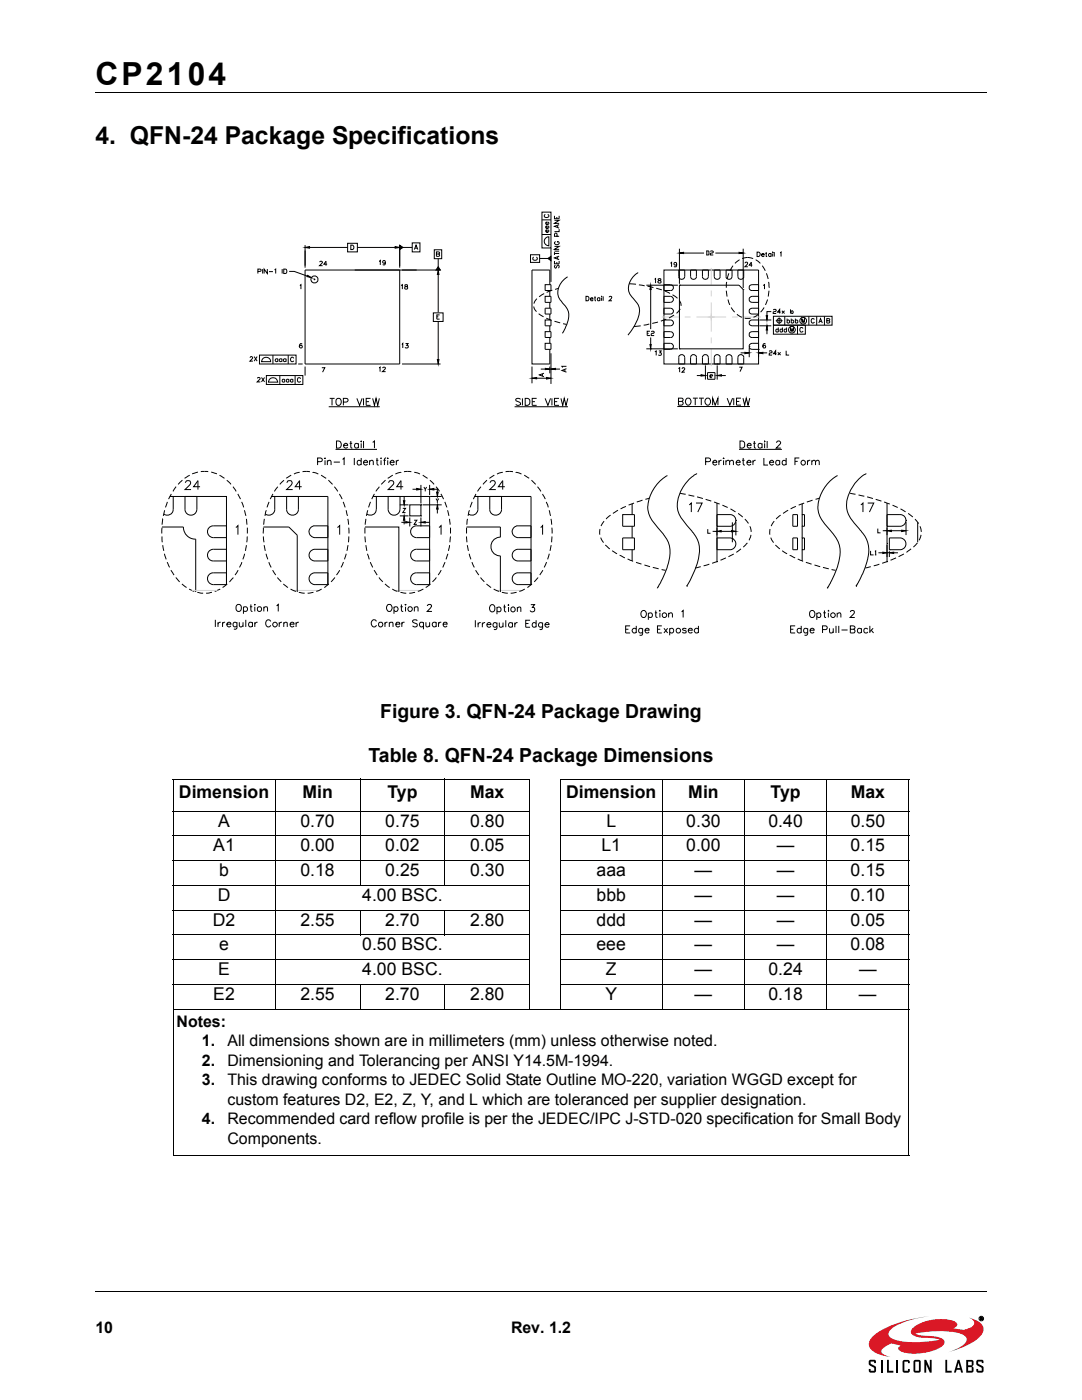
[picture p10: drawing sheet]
<svg xmlns="http://www.w3.org/2000/svg" width="216mm" height="279mm" viewBox="0 0 216 279" stroke-linecap="round" stroke-linejoin="round" font-family="sans-serif">
<defs><g id="words">
<text font-size="6.3" x="19" y="16.9">CP2104</text>
<text font-size="4.9" x="19" y="28.7">4. QFN-24 Package Specifications</text>
<g font-size="3.9">
<text x="75.9" y="143.3">Figure 3. QFN-24 Package Drawing</text>
<text x="73.5" y="152.1">Table 8. QFN-24 Package Dimensions</text>
</g>
<g font-size="3.5">
<text x="35.7" y="159.3">Dimension</text>
<text x="60.3" y="159.3">Min</text>
<text x="77.3" y="159.3">Typ</text>
<text x="93.8" y="159.3">Max</text>
<text x="113" y="159.3">Dimension</text>
<text x="137.3" y="159.3">Min</text>
<text x="153.8" y="159.3">Typ</text>
<text x="169.8" y="159.3">Max</text>
<text x="43.5" y="165">A</text>
<text x="59.9" y="165">0.70</text>
<text x="76.9" y="165">0.75</text>
<text x="93.8" y="165">0.80</text>
<text x="121" y="165">L</text>
<text x="136.9" y="165">0.30</text>
<text x="153.3" y="165">0.40</text>
<text x="169.7" y="165">0.50</text>
<text x="42.6" y="169.9">A1</text>
<text x="59.9" y="169.9">0.00</text>
<text x="76.9" y="169.9">0.02</text>
<text x="93.8" y="169.9">0.05</text>
<text x="120" y="169.9">L1</text>
<text x="136.9" y="169.9">0.00</text>
<text x="155" y="169.9">—</text>
<text x="169.7" y="169.9">0.15</text>
<text x="43.4" y="179.8">D</text>
<text x="43.7" y="174.8">b</text>
<text x="59.9" y="174.8">0.18</text>
<text x="72.3" y="179.8">4.00 BSC.</text>
<text x="76.9" y="174.8">0.25</text>
<text x="93.8" y="174.8">0.30</text>
<text x="119" y="179.8">bbb</text>
<text x="119" y="174.8">aaa</text>
<text x="138.6" y="179.8">—</text>
<text x="138.6" y="174.8">—</text>
<text x="155" y="179.8">—</text>
<text x="155" y="174.8">—</text>
<text x="169.7" y="179.8">0.10</text>
<text x="169.7" y="174.8">0.15</text>
<text x="42.5" y="184.7">D2</text>
<text x="59.9" y="184.7">2.55</text>
<text x="76.9" y="184.7">2.70</text>
<text x="93.8" y="184.7">2.80</text>
<text x="119" y="184.7">ddd</text>
<text x="138.6" y="184.7">—</text>
<text x="155" y="184.7">—</text>
<text x="169.7" y="184.7">0.05</text>
<text x="43.7" y="189.7">e</text>
<text x="72.3" y="189.7">0.50 BSC.</text>
<text x="119" y="189.7">eee</text>
<text x="138.6" y="189.7">—</text>
<text x="155" y="189.7">—</text>
<text x="169.7" y="189.7">0.08</text>
<text x="43.5" y="194.6">E</text>
<text x="72.3" y="194.6">4.00 BSC.</text>
<text x="120.9" y="194.6">Z</text>
<text x="138.6" y="194.6">—</text>
<text x="153.3" y="194.6">0.24</text>
<text x="171.4" y="194.6">—</text>
<text x="42.6" y="199.5">E2</text>
<text x="59.9" y="199.5">2.55</text>
<text x="76.9" y="199.5">2.70</text>
<text x="93.8" y="199.5">2.80</text>
<text x="120.8" y="199.5">Y</text>
<text x="138.6" y="199.5">—</text>
<text x="153.3" y="199.5">0.18</text>
<text x="171.4" y="199.5">—</text>
</g>
<g font-size="3.2">
<text x="35.2" y="204.9">Notes:</text>
<text x="40.3" y="208.8">1.</text>
<text x="45.4" y="208.8">All dimensions shown are in millimeters (mm) unless otherwise noted.</text>
<text x="40.3" y="212.7">2.</text>
<text x="45.4" y="212.7">Dimensioning and Tolerancing per ANSI Y14.5M-1994.</text>
<text x="40.3" y="216.6">3.</text>
<text x="45.4" y="216.6">This drawing conforms to JEDEC Solid State Outline MO-220, variation WGGD except for</text>
<text x="45.4" y="220.5">custom features D2, E2, Z, Y, and L which are toleranced per supplier designation.</text>
<text x="40.3" y="224.3">4.</text>
<text x="45.4" y="224.3">Recommended card reflow profile is per the JEDEC/IPC J-STD-020 specification for Small Body</text>
<text x="45.4" y="228.2">Components.</text>
<text x="19" y="266">10</text>
<text x="102" y="266">Rev. 1.2</text>
</g>
</g></defs>
<path d="M19 18.4h177.8M19.1 257.8h177.8" fill="none" stroke="#000" stroke-width=".2"/>
<path d="M172.3 259h25v18.7h-25z" fill="#fff"/>
<path d="M174.3 266.5a21.4 21.4 0 0 1 9.7-3.6l1.5-.2a16.9 16.9 0 0 0-7.6 2.5 1.05 1.05 0 0 0-.6 1 1.05 1.05 0 0 0 .7 .9 17 17 0 0 0 8.9 .4l.6-.1a11.4 11.4 0 0 0-3.8-.4l-.4-.1a1.42 1.42 0 0 1-1.6-1.2 2.83 2.83 0 0 1 1.9-1.6 9.2 9.2 0 0 1 7-.3 .65 .65 0 0 1 .4 .8 .65 .65 0 0 1-.7 .4l-.1 .1a4.3 4.3 0 0 0 3.3-.1 .97 .97 0 0 0 .9-.9 .97 .97 0 0 0-.8-1l-.3-.1 .5 .1a2.73 2.73 0 0 1 2.5 2.3 5.4 5.4 0 0 1-3.4 3.1l-3.8 1.4a6.3 6.3 0 0 0 3.8-2.3 1.39 1.39 0 0 0-1.4-1.5 21.1 21.1 0 0 0-8.9 0l1.1 .4a10.3 10.3 0 0 1 4.4 .8 .81 .81 0 0 1-.1 1.4 10.1 10.1 0 0 1-8.3 1l-.5-.6 .5-.6-1.9-.4-.6 .3a1.81 1.81 0 0 0-1.3 1.4l.6 .6 1.2 .4-1.6-.3a3.4 3.4 0 0 1-2.7-2 2.19 2.19 0 0 1 .9-2z" fill="#da1826"/>
<g fill="none" stroke="#000" stroke-width=".2">
<path d="M34.4 155.5h71.4M34.5 155.6v75M54.9 155.4v46.1M71.8 155.4v21.4M88.8 155.4v21.4M105.7 155.6v45.9M111.7 155.5h69.8M111.8 155.6v45.9M132.2 155.4v46.1M148.6 155.4v46.1M165 155.4v46.1M181.4 155.6v75"/>
<path d="M34.4 161.9h71.4M34.4 166.8h71.4M34.4 171.8h71.4M34.4 176.7h71.4M111.7 161.9h69.8M111.7 166.8h69.8M111.7 171.8h69.8M111.7 176.7h69.8M34.4 181.7h71.4M34.4 186.6h71.4M34.4 191.5h71.4M34.4 196.5h71.4"/>
<path d="M71.8 181.6v5.1M71.8 196.4v5.1M88.8 181.6v5.1M88.8 196.4v5.1M111.7 181.7h69.8M111.7 186.6h69.8M111.7 191.5h69.8M111.7 196.5h69.8M34.4 201.4h147.1M34.4 230.7h147.1M195.6 262.9h.4l-.1 .2 .2 .3-.4-.2-.1 .2zM195.7 262.9l.3 .1-.3 .1z"/>
<circle cx="195.8" cy="263.1" r=".45"/>
</g>
<g fill="#000">
<path d="M173.5 271.4h.9l.4 .1v.5h-.4v-.3h-.7v.3v.1l1 .6 .1 .3v.6l-.2 .3h-1.1l-.1-.7h.3v.4h.7v-.6l-.1-.1a1.14 1.14 0 0 1-1-.7v-.5zM177 271.4h.4v2.2h.9v.3h-1.3zM180.1 271.6l.4-.2h.7l.3 .2v.4h-.3v-.3h-.7v1.9h.7v-.4h.3v.4l-.1 .3-.9 .1-.4-.2zM184.4 271.4h.4l.7 1.6v-1.6h.4v2.5h-.4l-.7-1.6v1.6h-.4zM188.6 271.4h.4v2.2h.9v.3h-1.3zM195 271.4h.9l.3 .1v.5h-.3v-.3h-.7v.3v.1l1 .6 .1 .3v.6l-.2 .3h-1.1l-.2-.7h.4v.4h.7v-.6l-.2-.1a1.14 1.14 0 0 1-.9-.7v-.5z"/>
<path d="M182.3 271.6v2.2l.3 .1h.9l.2-.3v-2l-.3-.2h-.8zM182.6 271.7h.8v1.9h-.8z"/>
<path d="M191.1 271.4l-.8 2.5h.4l.2-.5h.7l.2 .5h.4l-.8-2.5zM191.3 272l.2 1h-.5z"/>
<path d="M192.8 271.4v2.5h1.3l.2-.3v-.7l-.3-.2 .3-.3-.1-.8-.3-.2zM193.2 271.7h.7v.8h-.7zM193.2 272.8h.7v.8h-.7z"/>
<path d="M195.6 262.9h.4l-.1 .2 .2 .3-.4-.2-.1 .2zM195.7 262.9v.2l.3-.1z"/>
</g>
<path d="M175.9 271.4v2.5M179 271.4v2.5" fill="none" stroke="#000" stroke-width=".36"/>
<path d="M26.2 36.5h163.5v101.1h-163.5z" fill="#fff"/>
<g fill="none" stroke="#000" stroke-width=".2">
<path d="M51.5 54.2l.5-.1v-.3l-.5-.1v.9M52.4 53.7v.9M53.3 53.7v.9l-.6-.9v.9M53.7 54.2h.8M54.8 53.8l.2-.1v.9M56.3 53.7v.9M56.6 53.7h.3a.46 .46 0 0 1 .3 .4 .46 .46 0 0 1-.3 .5h-.3zM57.7 54.2h1l2.6 .9M59.9 57l.1-.2v.9M60.9 48.9v4.5M60.9 49.4l.9-.2v.3zM61.4 54.9l.7 .5-.8-.2z"/>
<path d="M61.8 49.4h7.6M62.6 55.8h.3M62.7 55.6v.3M63.8 52.3l.3-.2 .2 .3-.5 .6h.6M65.3 52.7h-.7l.4-.6v.9M69.4 48.6h1.9v1.7h-1.9zM70 48.9l.5 .2v.5l-.2 .2h-.3zM71.3 49.4h7.5M75.6 52.2l.3-.2v.9M76.9 52.3a.28 .28 0 0 1-.4 .2 .28 .28 0 0 1-.1-.4 .28 .28 0 0 1 .5 0l-.1 .7h-.4M78.8 49.2l1 .2-1 .1zM79.8 48.9l.6 .5-.6 .4z"/>
<path d="M79.8 53.9v18.7h-18.9v-18.7h27M79.8 48.9v4.5M79.8 49.4h2.5M80.1 57l.2-.2v.9M80.8 56.9v.2a.33 .33 0 0 1 .5 .2 .33 .33 0 0 1-.1 .4h-.4v-.3l.5-.3v-.2zM82.3 48.5h1.5v1.8h-1.5zM82.7 49.8l.3-.9 .4 .9M82.8 49.5h.4M86.7 49.8h1.4v1.8h-1.4zM87.4 51.6v2.3M87.4 54.8v7.5M87.4 53.9l.2 .9h-.3z"/>
<path d="M87.4 53.2l.5 .7h-.9zM87.5 50.7l.2 .1v.3l-.6 .1v-.9l.6 .1-.1 .3h-.5M105.9 50.8h1.8v1.6h-1.8zM106.5 51.3l-.2 .1a.4 .4 0 0 0 .5 .5 .4 .4 0 0 0 .3-.5l-.1-.1M107.1 59.6l-.6 1M107.7 51.6h2.2M108.1 46.8h1.8M108.1 43.9h1.8M108.1 42.3h1.8v7.2h-1.8zM108.6 58.6l-1 .6M108.8 59.1h1.1v1.2h-1.1zM108.8 56.8h1.1v1.2h-1.1z"/>
<path d="M108.8 42.8l-.2 .2a.44 .44 0 0 0 .5 .4 .44 .44 0 0 0 .4-.5l-.2-.1M108.9 47.5l.6-.2v1.8a.9 .9 0 0 1-.8-.6 .9 .9 0 0 1 .2-1zM109.3 51.6l.6-.4v.8zM109.3 45.9l.2 .1a.3 .3 0 0 1-.3 .4 .3 .3 0 0 1-.3-.4l.3-.1v.5M109.3 45.1a.28 .28 0 0 1 .1 .4 .28 .28 0 0 1-.4 0 .28 .28 0 0 1 .1-.4l.1 .5M109.3 44.3a.28 .28 0 0 1 .1 .4 .28 .28 0 0 1-.4 0 .28 .28 0 0 1 .1-.4l.1 .5M109.7 56.8v-2.9h-3.5v18.7h3.5v-2.9M109.7 58v1.1M109.9 49.5v6.8M110.2 57.9l-1.1 .5M110.6 50.6h1M110.6 50.3v.6"/>
<path d="M110.6 52.1v.5h1v-.5M110.6 49.2h1l-1 .6h1M110.6 44h1l-1 .6h1M110.6 43.1v.5h1v-.5M110.6 50.1h1M110.8 52.9l-.2 .2 .1 .3 .3 .1 .2-.5 .2-.1 .2 .2-.2 .4M110.9 48.2l-.3 .2a.44 .44 0 0 0 .5 .5 .44 .44 0 0 0 .4-.6l-.3-.1v.2M111.1 43.3v.3M111.1 52.3v.3M111.1 47.2v-.6l-.3-.1-.2 .3v.4h1M111.3 45v.4M111.3 51.3v.4"/>
<path d="M111.4 57.6l-.6 .1M111.6 45.7v.5h-1M111.6 51.1l-1 .4 1 .3M111.6 44.8l-1 .4 1 .3M113.3 55.2a3.6 3.6 0 0 0-1.7 4.4l.6 .9a3.5 3.5 0 0 1 .7 4.7l-.7 1.3M116.9 59.1h.3a.48 .48 0 0 1 .3 .5 .48 .48 0 0 1-.3 .4h-.3zM117.8 59.7l.5-.1a.28 .28 0 0 0-.4-.1 .28 .28 0 0 0 0 .5 .28 .28 0 0 0 .4-.1M118.6 59.4h.3M118.7 59.1v.7l.2 .2M119.7 59.6a.28 .28 0 0 0-.4-.1 .28 .28 0 0 0 0 .4 .28 .28 0 0 0 .4 0M119.7 59.4v.6M120 59.4v.6"/>
<path d="M120 59.2h.1M120.4 59.1v.9M121.6 59.3a.26 .26 0 0 1 .2-.2 .26 .26 0 0 1 .3 .3l-.6 .6h.6M125.5 56.6l1.4 .1M127.3 54.4a3.7 3.7 0 0 0-1.8 4l1.4 1.8a3.3 3.3 0 0 1 .1 4l-1.7 2.7M127.5 56.9l1.1 .1M129 56.9h6.3M129.2 57.1l1.2 .3M129.8 56.9l.1 .9h-.2zM129.8 57.8v7.9M130.6 55.8l.2-.2v.9M130.9 57.6l1.2 .2"/>
<path d="M131.3 55.7l.1 .2a.39 .39 0 0 1 .5 .5l-.5 .1-.1-.2v-.2l.5-.2v-.3zM132.5 53.9h18.9v18.7h-18.9zM132.5 56.8h1.3a.58 .58 0 0 1 .6 .6 .58 .58 0 0 1-.6 .6h-1.3zM132.5 59.1h1.3a.6 .6 0 0 1 .6 .6 .6 .6 0 0 1-.6 .6h-1.3zM132.7 58.1l1 .5M133.8 52.5l.2-.1v.9M134.2 58.8l1 .7M135 52.7l-.3 .2a.28 .28 0 0 1-.2-.3 .28 .28 0 0 1 .2-.2 .47 .47 0 0 1 .3 .4 .47 .47 0 0 1-.3 .5l-.2-.2M135.4 53.9h1.2v1.3a.59 .59 0 0 1-.6 .6 .59 .59 0 0 1-.6-.6zM135.6 56.9h.1M135.6 56.9v12.7h12.7v-11.8M135.6 56.9h11.9l.8 .9"/>
<path d="M135.6 49.6v7M135.6 60l.2 .5 .1 .5M135.6 50.5l.8-.1v.2zM136.4 50.5h4.1M137.8 53.9h1.2v1.3a.58 .58 0 0 1-.6 .6 .58 .58 0 0 1-.6-.6zM140.2 53.9h1.2v1.3a.59 .59 0 0 1-.6 .6 .59 .59 0 0 1-.6-.6zM140.9 50.1l.6 .1v.6l-.6 .1M141 50.1v.8M141.7 50.2l.2-.1 .4 .1-.1 .3-.5 .1v.3h.6M142.5 53.9h1.2v1.3a.58 .58 0 0 1-.6 .6 .58 .58 0 0 1-.6-.6zM142.7 50.5h4.8M144.9 53.9h1.2v1.3a.59 .59 0 0 1-.6 .6 .59 .59 0 0 1-.6-.6z"/>
<path d="M144.9 58l.2 1.2M145 56.3l-.1 1.1M145.2 59.8l.4 1.1M145.4 54.5l-.3 1.2M146.3 53l-.6 1M147.2 53.9h1.2v1.3a.58 .58 0 0 1-.6 .6 .58 .58 0 0 1-.6-.6zM147.5 50.4l.8 .1-.8 .1zM147.6 51.9l-1 .7M148.3 57.8h.1M148.3 50.5h.1M148.3 49.6v7.9M148.7 52.5l.1-.2 .4 .2-.6 .7h.6"/>
<path d="M149.6 57l.5-.2h1.3v1.2h-1.5l-.4-.4zM149.6 59.4l.5-.3h1.3v1.2l-1.7-.1a.61 .61 0 0 1-.1-.8zM150.1 52.9h-.6l.4-.6v.9M150.3 51.6a3.3 3.3 0 0 0-2.2 0M150.8 51.9l.9 .7M151.1 50.3l.5 .2v.5l-.2 .2h-.3zM152 50.8h.5a.3 .3 0 0 0-.4-.1 .3 .3 0 0 0 0 .4 .3 .3 0 0 0 .4 0M152.1 53l.6 1M152.3 57l.2-.2v.9M152.7 50.6h.3M152.9 50.3v.9h.2M152.9 54.5l.4 1.2"/>
<path d="M153.2 59.8l-.5 1.1M153.4 56.3v1.1M153.4 58l-.1 1.2M153.9 50.7a.28 .28 0 0 0-.5 0 .28 .28 0 0 0 0 .4 .28 .28 0 0 0 .5 0M153.9 50.6v.6M154.2 50.4h.1M154.2 50.6v.6M154.5 50.3v.9M155.7 50.5l.2-.2v.9M49.9 71.4l.2-.2 .3 .2-.5 .7h.6M50.7 71.2l.6 .9M51.3 71.2l-.6 .9"/>
<path d="M51.4 75.5l.3-.2 .2 .3-.6 .6h.6M51.8 70.9h7.3v1.7h-7.3zM52.2 75.3l.6 .9M52.4 71.6a.9 .9 0 0 1 1-.3 .9 .9 0 0 1 .6 .9h-1.8zM52.8 75.3l-.6 .9M53.1 75h7.3v1.7h-7.3zM53.8 75.7a.92 .92 0 0 1 1-.3 .92 .92 0 0 1 .6 .9h-1.8zM54.5 70.9v1.7M55.4 71.7a.3 .3 0 0 0-.4 0 .3 .3 0 0 0 0 .4 .3 .3 0 0 0 .4 0M55.4 71.6v.6M55.8 75v1.7M56.3 71.7l-.4-.1-.2 .2 .2 .4 .4-.1"/>
<path d="M56.3 71.6v.6M56.8 75.8l-.1-.1a.29 .29 0 0 0-.4 .1 .29 .29 0 0 0 .1 .4 .29 .29 0 0 0 .4 0M56.8 75.7v.6M57.1 71.7l-.4-.1-.2 .2 .2 .4 .4-.1M57.1 71.6v.6M57.5 70.9v1.7M57.6 75.8l-.3-.1-.2 .2 .2 .4 .3-.1M57.6 75.7v.6M58.4 75.8l-.3-.1-.2 .2 .2 .3h.3M58.4 75.7v.6M58.6 71.5l-.1-.1a.4 .4 0 0 0-.5 .4 .4 .4 0 0 0 .6 .3v-.1M58.9 75v1.7"/>
<path d="M59.5 72.6h.9M60 75.6a.31 .31 0 0 0-.4-.2 .31 .31 0 0 0-.2 .3v.2a.32 .32 0 0 0 .2 .4 .32 .32 0 0 0 .4-.2M60.3 68.7l-.2-.1-.4 .4 .1 .3 .4 .1 .1-.2-.1-.3h-.3l-.2 .3M60.9 73.2v1.8M64.2 73.4h.6l-.4 .9M65.8 79.5h1M66.3 79.5v1.4M67.3 79.6a.65 .65 0 0 1 .8 .6 .65 .65 0 0 1-.8 .6l-.3-.5 .1-.5zM71.2 79.5l.6 1.4 .5-1.4M72.5 79.5v1.4M73.9 79.5h-.8v1.4h.8M74.4 79.5l.3 1.4 .3-1.4 .4 1.4 .3-1.4"/>
<path d="M75.6 73.4l.2-.1v.9M76.3 73.5l.2-.2 .4 .1-.6 .8h.6M80.2 68.7l.2-.1v.8M80.2 72.6h7.7M80.9 68.6h.5l-.2 .3h.1a.32 .32 0 0 1 .1 .5 .32 .32 0 0 1-.6-.1M86.5 62.4h1.9v1.8h-1.9zM87.2 63.2h.3M87.3 71.8h.3l-.2 .8zM87.4 64.2v7.6M87.7 62.8h-.5v.9h.5M103.9 79.7l-.4-.2-.6 .2 .1 .3 .7 .3 .2 .2a.54 .54 0 0 1-.5 .4 .54 .54 0 0 1-.5-.2M104.2 79.5v1.4"/>
<path d="M104.8 79.5h.5a.75 .75 0 0 1 .4 .7 .75 .75 0 0 1-.4 .7h-.5zM106.2 73.2v3.3M106.2 75.5l.9-.2v.3zM106.5 61.2l.2 .6 .4 .4M106.6 75.5h2.5M107.1 79.5h-.9v1.4h.9M107.5 62.6l1 .6M107.9 73.7h.9M108.2 74.6v.5M108.5 74.5l-.9 .3 .9 .4M108.8 79.5l.5 1.4 .6-1.4M108.8 61.5h1.1v1.2h-1.1z"/>
<path d="M108.8 63.9h1.1v1.1h-1.1zM108.8 66.2h1.1v1.2h-1.1zM108.8 68.5h1.1v1.2h-1.1zM108.8 73.5l.9 .2-.9 .1zM109 63.5l1.1 .4M109.1 75.3l.8 .2-.8 .1zM109.7 60.3v1.2M109.7 62.7v1.2M109.7 65v1.2M109.7 67.4v1.1M109.7 73.2v1.3M109.9 73.7l.9-.2v.3z"/>
<path d="M109.9 70.5v6.1M110.1 79.5v1.4M110.6 64.1l1.2 .3M110.8 73.7h.9M111.5 79.5h-.9v1.4h.9M111.9 79.5l.4 1.4 .3-1.4 .3 1.4 .4-1.4M112.4 64.6l.7 .1M112.7 73.7v.4M113 73.1h-.9l.2 .2M113 73.6l-.9 .3 .9 .4M127.8 65l-1.3 .2M129 69.6h6.3"/>
<path d="M129.1 66.5h.3M129.6 64.7l-1.2 .2M129.7 68.7h.2l-.1 .9zM129.7 66.1h-.6v.9h.6M129.8 69.6h.1M129.8 67.4v1.3M129.9 66.2l.2-.1 .4 .1-.1 .3-.5 .2v.3h.6M130.7 70.2l.2-.2v.9M131.3 64.2l-1.1 .4M131.5 70h.4l-.2 .4h.2a.31 .31 0 0 1 0 .5 .31 .31 0 0 1-.5-.1M132.5 68.5h1.3a.6 .6 0 0 1 .6 .6 .6 .6 0 0 1-.6 .6h-1.3zM132.5 66.2h1.3a.58 .58 0 0 1 .6 .6 .58 .58 0 0 1-.6 .6h-1.3z"/>
<path d="M132.5 63.9h1.3a.58 .58 0 0 1 .6 .5 .58 .58 0 0 1-.6 .6h-1.3zM132.5 61.5h1.3a.58 .58 0 0 1 .6 .6 .58 .58 0 0 1-.6 .6h-1.3zM132.9 63.7l-1 .4M134.5 62.9l-1 .6M135.4 73.6l.2-.2v.9M135.6 69.6h.1M135.6 70.9a.6 .6 0 0 1 .7-.1 .6 .6 0 0 1 .3 .6v1.2h-1.2v-1.4zM135.7 61.6l-.7 .9M136.1 73.6l.2-.2 .3 .1v.2l-.5 .6h.6M137.1 79.5a.69 .69 0 0 1 .8 .6 .69 .69 0 0 1-.7 .8 .82 .82 0 0 1-.1-1.4zM138 70.9a.58 .58 0 0 1 .6-.1 .58 .58 0 0 1 .4 .6v1.2h-1.2v-1.2zM138.3 79.5h.9"/>
<path d="M138.7 79.5v1.4M139 75h.9M139.5 79.5h.9M139.9 74.8l.9 .2-.9 .1zM139.9 79.5v1.4M140.4 70.9l.2-.1a.61 .61 0 0 1 .8 .6v1.2h-1.2v-1.4zM140.8 72.6h.1M140.8 72.9v2.9M140.9 79.5a.69 .69 0 0 1 .9 .6 .69 .69 0 0 1-.7 .8 .81 .81 0 0 1-.2-1.4zM141.2 74.4h1.5v1.3h-1.5zM141.6 75.1h.5l.1-.1-.1-.2h-.3l-.2 .2 .2 .4h.3M142.7 70.9a.58 .58 0 0 1 .6-.1 .58 .58 0 0 1 .4 .6v1.2h-1.2v-1.2z"/>
<path d="M143.1 75l.9-.2v.3zM143.1 72.6h.1M143.1 75h.1M143.1 72.9v2.9M144 75h.8M145.1 70.9a.6 .6 0 0 1 .6-.1 .6 .6 0 0 1 .4 .6v1.2h-1.2v-1.4zM145.1 79.5l.5 1.4 .6-1.4M145.9 61.4l.7 .9M146.4 79.5v1.4M147 62.7l1.1 .6M147.4 70.9a.58 .58 0 0 1 .7-.1 .58 .58 0 0 1 .3 .6v1.2h-1.2v-1.2zM147.5 73.3h.6l-.4 .9"/>
<path d="M147.8 70.4h.8M147.8 79.5h-.8v1.4h.8M148.3 79.5l.3 1.4 .3-1.4 .4 1.4 .3-1.4M148.6 63.5h1.2M148.6 70.3l.9 .1-.9 .2zM149.5 69.2h.1M149.5 69.4v1.9M149.6 68.8l.5-.3h1.3v1.2l-1.7-.1a.61 .61 0 0 1-.1-.8zM149.6 61.7l.5-.2h1.3v1.2h-1.5l-.4-.4zM149.6 66.4l.5-.2h1.3v1.2h-1.5l-.4-.4zM151.3 62.7l-1 .6M151.4 70.4l.8-.1v.3z"/>
<path d="M151.4 63.9h-1.5l-.3 .2-.1 .5 .1 .2 .5 .2h1.3M151.4 63.9h.1M151.4 65h.1M151.4 69.8h.1M151.4 70.4h.1M151.4 63.9v1.1M151.4 70.1v1.2M151.6 63.9h2.3M151.6 65h2.3M152.2 70.4h.9M152.5 61.4l-.7 .9M152.7 68.7l-.1-.1a.46 .46 0 0 0-.4 .4 .46 .46 0 0 0 .3 .4l.3-.2-.1-.3h-.4l-.1 .3"/>
<path d="M152.9 63h.3l-.2 .9zM153 65h.1M153 65.9v.8M153 65l.2 .9h-.3zM153.5 70.1l.1-.1 .5 .1v.2l-.6 .3v.3h.6M153.9 62.2h-.9v.8M154.3 61.9l.2-.2 .4 .2-.2 .3-.4 .1v.3h.6M154.3 63.1h11.7v1.8h-11.7zM154.3 64.9h6.4v1.8h-6.4zM154.8 64h1.4M154.9 70.6h-.6l.5-.6v.9M155.2 70.3l.6 .6"/>
<path d="M155.3 65.8l-.3-.1-.2 .2 .2 .4 .3-.2M155.3 65.4v.9M155.5 63.4v1.3M155.7 62.3h-.5l.4-.6v.9M155.8 70.3l-.6 .6M156 62l.5 .6M156.1 65.8l-.3-.1-.2 .2 .2 .4 .3-.2M156.1 65.4v.9M156.5 62l-.5 .6M156.6 63.1v1.8M156.9 70v.9h.6M157 65.8l-.4-.1-.1 .2 .1 .4 .4-.2"/>
<path d="M157 65.4v.9M157.1 64l.3-.1 .1 .4-.1 .2-.3-.1M157.1 63.6v.9M157.7 62.3l.4-.3 .2 .4-.3 .2zM157.7 61.7v.9M157.8 66.1v-.7l.2 .7 .3-.7v.7M157.9 64l.1-.1a.3 .3 0 0 1 .4 .3 .3 .3 0 0 1-.5 .2M157.9 63.6v.9M158.7 64l.3-.1 .2 .4-.1 .2-.4-.1M158.7 63.6v.9M159.1 64.9v1.8M160 64.4v-.8l.3 .8 .2-.8v.8"/>
<path d="M160.2 65.6a.41 .41 0 0 0-.7 .2 .41 .41 0 0 0 .6 .4l.1-.2M161.4 63.1v1.8M162.5 63.8l-.4-.2a.53 .53 0 0 0 0 .9l.4-.3M163 63.1v1.8M163.4 64.5l.3-.9 .4 .9M163.5 64.2h.4M164.5 63.1v1.8M165.4 64l.2 .2-.1 .2-.5 .1v-.9h.5v.4h-.5M34.2 98.6l-.6 1M35.2 97.1l-.7 1M36.4 95.8l-.9 .9M36.9 99.1h2.4v2.5a1.19 1.19 0 0 1-1.2 1.2 1.19 1.19 0 0 1-1.2-1.2z"/>
<path d="M37 96.4l.3-.5 .6 .1 .1 .3v.3l-1.1 1.1h1.2M37.8 94.8l-1 .7M39.5 94.2l-1.1 .4M39.9 97.1h-1.3l.9-1.2v1.8M41.6 94.1h-1.5M42.1 94.2l1.2 .4M43.8 94.8l1 .7M45.3 95.8l.8 .9M46.5 97.1l.6 1M47.5 98.6l.5 1M54.2 99.1h11.2v17.6M54.5 98.6l-.6 1"/>
<path d="M54.8 99.1v2.5a1.17 1.17 0 0 1-.6 1.1 1.17 1.17 0 0 1-1.3-.1M55.4 97.1l-.7 1M56.7 95.8l-.9 .9M57.3 96.4l.1-.3a.59 .59 0 0 1 .7-.1l.1 .1a.55 .55 0 0 1-.1 .8l-.9 .8h1.2M58.1 94.8l-1 .7M59.5 99.1v2.5a1.17 1.17 0 0 1-1.1 1.2 1.17 1.17 0 0 1-1.2-1.2v-2.5M59.8 94.2l-1.1 .4M60.2 97.1h-1.3l.9-1.2v1.8M61.8 94.1h-1.4M62.4 94.2l1.1 .4M63.4 92.1h.8l.1-.2-.1-.4-.8-.1v1.4M64.1 94.8l1 .7"/>
<path d="M64.9 91.9v.9M64.9 91.4v.1zM65.3 92.1l.4-.2h.3l.1 .9M65.3 91.9v.9M65.5 95.8l.9 .9M65.6 81.2h10.2M66.6 92.2h1.2M66.7 97.1l.7 1M67 89.7h8.2M67.1 88h.5a.75 .75 0 0 1 .5 .7 .75 .75 0 0 1-.5 .7h-.5zM67.7 98.6l.5 1M68.3 91.7l.4-.3v1.4"/>
<path d="M68.5 80.2h.8l.1-.2v-.4l-.9-.1v1.4M68.6 88.9h.8a.46 .46 0 0 0-.6-.3 .46 .46 0 0 0-.3 .6 .46 .46 0 0 0 .6 .2l.3-.2M69.8 88.5h.5M70 88v1.3l.3 .1M70.7 91.4v1.4M71.5 88.7l-.5-.2a.52 .52 0 0 0-.3 .5 .52 .52 0 0 0 .3 .4l.5-.2M71.5 88.5v.9M72.1 88v.2zM72.1 92.1l-.6-.2a.53 .53 0 0 0 0 .9l.6-.2M72.1 88.5v.9M72.1 91.4v1.4M72.5 92.3h.8a.45 .45 0 0 0-.5-.4 .45 .45 0 0 0-.3 .5 .45 .45 0 0 0 .4 .4l.4-.2"/>
<path d="M72.5 88v1.4M73.1 80.2h.5M73.7 92.1l.4-.2h.3l.1 .9M73.7 91.9v.9M74.4 88.3l.3-.3v1.4M74.4 99.1h11.3M74.7 98.6l-.5 1M75 91.9h.5M75.1 99.1v2.5a1.18 1.18 0 0 1-.7 1.1 1.18 1.18 0 0 1-1.2-.1M75.2 91.4v1.1l.1 .2 .3 .1M75.7 97.1l-.7 1M76 91.4v.1z"/>
<path d="M76 91.9v.9M76.5 91.9h.5M76.9 95.8l-.8 .9M77 91.4l-.3 .3v1.1M77.4 91.4v.1zM77.4 91.9v.9M77.6 96.4l.3-.5h.3l.3 .2a.55 .55 0 0 1-.2 .8l-.9 .8h1.3M77.8 92.3h.9a.46 .46 0 0 0-.6-.4 .46 .46 0 0 0-.3 .6 .46 .46 0 0 0 .6 .3l.3-.2M78.4 94.8l-1 .7M79.1 91.9v.9M79.6 91.9h-.3l-.2 .4M79.8 99.1v2.5a1.19 1.19 0 0 1-1.2 1.2 1.19 1.19 0 0 1-1.2-1.2v-2.5"/>
<path d="M80 94.2l-1.1 .4M80.5 97.1h-1.3l.8-1.2v1.8M80.5 99.9h.3l-.2 .9zM80.6 99.1v.8M82.1 94.1h-1.5M82.3 97.6h.8M82.7 94.2l1.1 .4M83.1 97.5l.9 .1-.9 .2zM84 96.8v3.7M84.3 94.8l1 .7M84.6 97.2l.3 .4v.5M85.1 97.2l-.2 .4"/>
<path d="M85.7 97.6l.9-.1v.3zM85.7 99.1h.1M85.7 97.6h.1M85.7 96.8v2M85.7 99.1v17.6M85.8 95.8l.8 .9M86 99.1h2.1M86.6 97.6h.8M87 97.1l.7 1M87 99.5l.3 .4v.5M87.1 98.2h.3l-.1 .9zM87.3 97.4v.8"/>
<path d="M87.5 99.5l-.2 .4M88 98.6l.5 1M94.7 99.1h11.3v17.6M95 98.6l-.6 1M95.4 99.1v2.5a1.17 1.17 0 0 1-.7 1.1 1.17 1.17 0 0 1-1.2-.1M96 97.1l-.7 1M97.2 95.8l-.8 .9M97.8 96.4l.3-.5h.4l.2 .2a.55 .55 0 0 1-.1 .8l-.9 .8h1.2M98.6 94.8l-1 .7M100.1 99.1v2.5a1.17 1.17 0 0 1-1.2 1.2 1.17 1.17 0 0 1-1.2-1.2v-2.5M100.3 94.2l-1.1 .4M100.7 97.1h-1.3l.9-1.2v1.8"/>
<path d="M102.4 94.1h-1.5M102.7 81.2h10.6M103 94.2l1.1 .4M104.6 94.8l1 .7M106 95.8l.9 .9M106.2 80.2h.5M107.3 97.1l.6 1M108.3 98.6l.5 1M110.6 80.2h.6M128.2 99.8l-1.1 .4M129.6 99.4l-.8 .3M133.2 94.9a7.6 7.6 0 0 0-3.8 7.2 10.6 10.6 0 0 0 2.9 4.5 5.7 5.7 0 0 1 1.1 5.7 20.1 20.1 0 0 1-1.9 4.6l-.3 .5"/>
<path d="M135.1 81.1h14.5M135.7 98.4l1.1 .2M136 80.1l.3 .3-.1 .4-.8 .1v-1.4h.8l.1 .2-.1 .3-.8 .1M137.4 98.8l1.1 .2M139.1 99.2l1.2 .3M139.1 94.5a7.7 7.7 0 0 0-3.9 7 9.6 9.6 0 0 0 2.9 4.5 5.8 5.8 0 0 1 1.1 6.2l-.9 2.3-1.3 2.5M140.8 99.7l1.1 .3M140.8 92.1l.9-.1v-.5l-.9-.1v1.4M142.2 80.9v-1.4l.5 1.4 .6-1.4v1.4M142.2 92.3h.8v-.2a.43 .43 0 0 0-.6-.1 .43 .43 0 0 0 0 .7 .43 .43 0 0 0 .6-.1M143.4 91.9v.9M144 91.9h-.4l-.2 .4"/>
<path d="M144.4 91.4v.1zM144.4 91.9v.9M144.8 92.1l.4-.2h.3l.1 .9M144.8 91.9v.9M145.6 92.1l.3-.2h.4v.9M146.9 92.3h.8a.45 .45 0 0 0-.5-.4 .45 .45 0 0 0-.4 .5 .45 .45 0 0 0 .4 .4l.5-.2M147 80.1h.5M147.5 89.7h8.5M147.7 88h.4a.76 .76 0 0 1 .5 .7 .76 .76 0 0 1-.5 .7h-.4zM148.1 91.9h.5M148.3 91.4v1.1l.1 .2 .2 .1M149 92.3h.8a.46 .46 0 0 0-.5-.3 .46 .46 0 0 0-.3 .5 .46 .46 0 0 0 .6 .3l.2-.2"/>
<path d="M149.1 88.9h.8a.43 .43 0 0 0-.6-.4 .43 .43 0 0 0-.2 .7 .42 .42 0 0 0 .8 0M150.2 91.9v.9M150.3 88.5h.5M150.5 88v1.2l.1 .1 .2 .1M150.8 91.9h-.2l-.4 .4M152.1 88.7l-.5-.2a.52 .52 0 0 0-.3 .5 .52 .52 0 0 0 .3 .4l.5-.2M152.1 88.5v.9M152.4 91.4v1.4h.8M152.6 88.5v.9M152.6 88v.2zM153.1 88v1.4M153.5 92.3h.9a.45 .45 0 0 0-.5-.4 .45 .45 0 0 0-.4 .5 .45 .45 0 0 0 .4 .4l.5-.2"/>
<path d="M155 88.4l.2-.4h.3l.3 .3-.1 .3-.8 .8h.9M155.6 92.1l-.5-.2a.53 .53 0 0 0 0 .9l.5-.2M155.6 91.9v.9M156.9 92.1l-.5-.2a.51 .51 0 0 0-.3 .4 .51 .51 0 0 0 .3 .5l.5-.2M156.9 91.4v1.4M158.6 92.1h.6M159.5 91.4h-.9v1.4M161.1 91.9v.9M161.7 91.9h-.4l-.2 .4M162 92.1l.3-.2h.3l.1 .9M162 91.9v.9M162.1 99.8l-1.1 .4"/>
<path d="M162.7 92.1l.4-.2h.3l.1 .9M163.5 99.4l-.8 .3M167.1 94.9a7.6 7.6 0 0 0-3.8 7 8 8 0 0 0 2.3 3.9 6.3 6.3 0 0 1 1.6 7l-1 2.6-1.1 2M169.6 98.4l1.1 .2M171.3 98.8l1.2 .2M172.9 94.5a7.8 7.8 0 0 0-4 6.8 9.1 9.1 0 0 0 3 4.7 6.5 6.5 0 0 1 .8 7l-.6 1.5-1.3 2.5M173 99.2l1.2 .3M174.7 99.7l1.2 .3M32.3 105.2h4.3a2.37 2.37 0 0 0 2.5 2.4v10.6M32.3 105.3v1.2M32.3 107.1l.1 1.1M32.5 108.8l.2 1.1"/>
<path d="M32.5 103.5l-.2 1.2M32.7 102.6a1.19 1.19 0 0 0 1.2 .1 1.19 1.19 0 0 0 .7-1.1v-2.5h-.7h11.3v17.6M32.8 110.5l.4 1.1M32.9 101.8l-.3 1.2M33.4 112.2l.4 1M33.4 100.2l-.4 1.1M34.1 113.8l.6 1M35.1 115.3l.8 .8M36.3 116.5l.9 .7M37.7 117.6l1.1 .4M39.4 118.2l1.1 .2M41.6 110.2l.3-.4 .6-.2h2.7v2.4h-2.6a1.16 1.16 0 0 1-1-1.8z"/>
<path d="M41.6 114.8l.3-.3 .6-.2h2.7v2.4h-2.6a1.19 1.19 0 0 1-1-1.9zM41.6 105.4l.3-.3 .6-.2h2.7v2.4h-2.6a1.19 1.19 0 0 1-1-1.9zM42.3 118.2l-1.2 .2M43.9 117.6l-1.1 .4M45.3 116.5l-.9 .7M46.5 115.3l-.7 .8M47.1 105.3l.4-.4v1.8M47.5 113.8l-.6 1M48.2 100.2l.4 1.1M48.3 112.2l-.5 1M48.8 101.8l.2 1.2M48.8 110.5l-.3 1.1"/>
<path d="M49.2 103.5l.1 1.2M49.2 108.8l-.2 1.1M49.4 107.1l-.2 1.1M49.4 105.3v1.2M52.6 105.3v1.2M52.6 107.1l.1 1.1M52.6 105.2h5l1.7 1.6v11.4M52.7 108.8l.2 1.1M52.7 103.5l-.1 1.2M53.1 110.5l.3 1.1M53.1 101.8l-.2 1.2M53.7 112.2l.4 1"/>
<path d="M53.7 100.2l-.4 1.1M54.4 113.8l.6 1M55.4 115.3l.7 .8M56.5 116.5l1 .7M58 117.6l1.1 .4M59.6 118.2l1.2 .2M62.5 118.2l-1.1 .2M64.2 117.6l-1.1 .4M65.4 104.9h-2.5a1.17 1.17 0 0 0-1.2 1.2 1.17 1.17 0 0 0 1.2 1.2h2.5M65.4 109.6h-2.5a1.16 1.16 0 0 0-1.2 1.2 1.16 1.16 0 0 0 1.2 1.2h2.5M65.4 114.3h-2.5a1.18 1.18 0 0 0-1.2 1.2 1.18 1.18 0 0 0 1.2 1.2h2.5M65.6 116.5l-.9 .7"/>
<path d="M66.8 115.3l-.7 .8M67.3 105.3l.5-.4v1.8M67.8 113.8l-.7 1M68.5 100.2l.4 1.1M68.6 112.2l-.5 1M69.1 101.8l.2 1.2M69.1 110.5l-.4 1.1M69.4 103.5l.2 1.2M69.4 108.8l-.2 1.1M69.6 105.3v1.2M69.6 107.1l-.1 1.1M72.8 107.1l.1 1.1"/>
<path d="M72.8 105.2h6.8v13M72.8 105.3v1.2M73 103.5l-.1 1.2M73 108.8l.2 1.1M73.3 110.5l.4 1.1M73.4 101.8l-.3 1.2M73.9 112.2l.5 1M73.9 100.2l-.3 1.1M74.6 113.8l.7 1M75.6 115.3l.8 .8M76.8 116.5l1 .7M78.3 117.6l1 .4"/>
<path d="M79.8 103h1.7M79.8 100.8h1.7M79.9 118.2l1.2 .2M80.1 104.2h.9M80.4 101.5h.5l-.5 .8h.5M80.6 103l.2 .8h-.3zM80.6 100.8h.1M80.6 103.8v.8M81 104.1l.8 .1-.8 .2zM81.8 103.3v1.8M81.8 103h.1M81.8 100.8h.1"/>
<path d="M81.8 100.8h2.2v2.2h-2.2zM82.6 103.8h.6l-.6 .8h.6M82.8 118.2l-1.1 .2M84 104.2l.9-.1v.3zM84 103h.1M84 104.2h.1M84 100.8h.1M84 103.3v1.8M84.3 100.8h3.8M84.5 117.6l-1.1 .4M84.9 104.2h.8M85.7 104.9h-2.6a1.17 1.17 0 0 0-1.2 1.2 1.17 1.17 0 0 0 1.2 1.2h2.6"/>
<path d="M85.7 109.6h-2.6a1.16 1.16 0 0 0-1.2 1.2 1.16 1.16 0 0 0 1.2 1.2h2.6M85.7 114.3h-2.6a1.17 1.17 0 0 0-1.2 1.2 1.17 1.17 0 0 0 1.2 1.2h2.6M85.9 116.5l-1 .7M87.1 115.3l-.8 .8M87.3 100.8h.1M87.3 101.6v.9M87.3 100.8l.1 .8h-.3zM87.6 105.3l.4-.4v1.8M88.1 113.8l-.7 1M88.8 100.2l.4 1.1M88.8 112.2l-.5 1M89.3 101.8l.3 1.2"/>
<path d="M89.3 110.5l-.3 1.1M89.7 108.8l-.2 1.1M89.7 103.5l.1 1.2M89.9 107.1l-.1 1.1M89.9 105.3v1.2M93.1 105.2h6.7v2a1.86 1.86 0 0 0-1.8 1.9 1.86 1.86 0 0 0 1.8 1.8v7.3M93.1 107.1l.1 1.1M93.1 105.3v1.2M93.2 108.8l.3 1.1M93.3 103.5l-.2 1.2M93.6 110.5l.3 1.1M93.7 101.8l-.3 1.2"/>
<path d="M94.2 112.2l.5 1M94.2 100.2l-.4 1.1M94.9 113.8l.6 1M95.9 115.3l.7 .8M97.1 116.5l.9 .7M98.5 117.6l1.1 .4M100.1 118.2l1.2 .2M103.1 118.2l-1.2 .2M104.7 117.6l-1.1 .4M106 104.9h-2.6a1.17 1.17 0 0 0-1.2 1.2 1.17 1.17 0 0 0 1.2 1.2h2.6M106 109.6h-2.6a1.16 1.16 0 0 0-1.2 1.2 1.16 1.16 0 0 0 1.2 1.2h2.6M106 114.3h-2.6a1.17 1.17 0 0 0-1.2 1.2 1.17 1.17 0 0 0 1.2 1.2h2.6"/>
<path d="M106.2 116.5l-1 .7M107.4 115.3l-.8 .8M107.9 105.3l.4-.4v1.8M108.3 113.8l-.6 1M109 100.2l.4 1.1M109.1 112.2l-.5 1M109.6 101.8l.3 1.2M109.6 110.5l-.3 1.1M109.9 103.5l.2 1.2M110 108.8l-.3 1.1M110.1 105.3l.1 1.2M110.1 107.1v1.1"/>
<path d="M119.7 105.6v1.1M119.8 107.3l.6 1M120.5 104l-.6 1M120.8 108.8l.9 .7M121.8 102.8l-.9 .8M122.2 109.9l.9 .6M123.3 101.8l-1 .7M123.6 110.8l1.1 .5M124.2 102.7h2.4v2.3h-2.4zM124.2 107.4h2.4v2.3h-2.4zM124.9 101l-1.1 .6M125.2 111.6l1.1 .4"/>
<path d="M126.1 100.5v2.2M126.1 105v2.4M126.1 109.7v2.2M126.5 100.4l-1.1 .4M126.9 112.2l1.1 .4M128.6 112.8l1.1 .3M130.3 113.2l1.1 .3M132 113.7l.8 .1M137.5 100.8l.4-.4v1.8M138.9 100.4h1.2l-.9 1.8M139.8 113.1l-1.1 .2M141.2 105.6v.8h.6"/>
<path d="M141.5 112.6l-1.1 .3M142.2 106h.9M142.5 100.2l1.1 .4M143.1 106l.8-.1v.3zM143.1 105h.1M143.1 106h.1M143.1 100.4v11.7M143.1 112.1h.1M143.1 107.4h2.6a1.18 1.18 0 0 1 1.1 1.1 1.18 1.18 0 0 1-1.1 1.2h-2.6zM143.1 102.7h2.6a1.16 1.16 0 0 1 1.1 1.2 1.16 1.16 0 0 1-1.1 1.1h-2.6zM143.1 105.3v1.5M143.2 112l-1.1 .4"/>
<path d="M143.9 106h2.1M144.1 100.8l1.1 .5M144.8 111.3l-1 .5M145.8 101.6l1 .6M146 105.9l.8 .1-.8 .2zM146.1 104.2v4M146.4 110.6l-1 .5M146.8 103.9h.1M146.8 104.1v2.7M147.3 102.5l.9 .7M147.8 109.5l-.9 .7M148.6 103.6l.7 .9"/>
<path d="M149.1 108.3l-.8 .9M149.6 105l.3 1.2M149.8 106.7l-.3 1.1M153.7 105.6l-.1 1.1M153.8 107.3l.6 1M154.5 104l-.6 1M154.7 108.8l.9 .7M155.8 102.8l-.9 .8M156.1 109.9l1 .6M157.3 101.8l-1 .7M157.6 110.8l1.1 .5M158.2 102.7h.9v2.3h-.9z"/>
<path d="M158.2 107.4h.9v2.3h-.9zM158.8 101l-1 .6M159.2 111.6l1.1 .4M160.1 100.5v2.2M160.1 105v2.4M160.1 109.7v2.2M160.1 102.7h.4v2.3h-.4zM160.1 107.4h.4v2.3h-.4zM160.5 100.4l-1.1 .4M160.8 112.2l1.1 .4M162.5 112.8l1.2 .3M164.2 113.2l1.2 .3"/>
<path d="M165.9 113.7l.8 .1M171.8 100.8l.4-.4v1.8M173.1 100.4h1.2l-.8 1.8M173.7 109.9v.8h.6M173.8 113.1l-1.1 .2M174.6 110l.1-.1v.8M174.6 110.7h.3M175.2 105.5v.8h.5M175.3 110.3h.8M175.5 112.6l-1.2 .3M176.1 105.9h.9M176.1 110.2l.9 .1-.9 .2z"/>
<path d="M176.4 100.2l1.1 .4M177 105.9l.9-.1v.3zM177 108.5h.1M177 110.3h.1M177 105h.1M177 105.9h.1M177 100.4v11.7M177 112.1h.1M177 102.7h2.6a1.16 1.16 0 0 1 1.2 1.2 1.16 1.16 0 0 1-1.2 1.1h-2.6zM177 105.3v1.5M177 108.8v2.4M177.1 112l-1.1 .4"/>
<path d="M177.5 110.3l.8-.1v.3zM177.5 109.7h.1M177.5 107.4h2.1a1.17 1.17 0 0 1 1.2 1.1 1.17 1.17 0 0 1-1.2 1.2h-2.1zM177.5 110v1.2M177.9 105.9h2M178.1 100.8l1 .5M178.3 110.3h.9M178.8 111.3l-1.1 .5M179.7 101.6l1 .6M179.9 105.8l.9 .1-.9 .2zM180.4 110.6l-1.1 .5M180.8 103.9h.1"/>
<path d="M180.8 104.1v2.7M181.2 102.5l.9 .7M181.8 109.5l-.9 .7M182.6 103.6l.7 .9M183 108.3l-.7 .9M183.1 104.2v4M183.6 105l.2 1.2M183.8 106.7l-.4 1.1M43 123.7v1.4M43.5 124.2v.9M44 124.2h-.3l-.2 .4M44.4 124.2v.9"/>
<path d="M44.9 124.2h-.3l-.2 .4M45.3 124.6h.8a.45 .45 0 0 0-.5-.4 .45 .45 0 0 0-.4 .5 .45 .45 0 0 0 .4 .4l.5-.2M47.3 124.2l-.1 1.3-.2 .1-.3-.1M47.3 124.4l-.5-.2a.52 .52 0 0 0-.3 .5 .52 .52 0 0 0 .3 .4l.5-.2M47.4 120.7l.1-.1a.67 .67 0 0 1 .7 .8 .67 .67 0 0 1-.8 .6l-.3-.5v-.6zM47.8 124.2v.8l.4 .1 .3-.3M48.5 124.2v.9M48.6 121.3l.5-.2a.49 .49 0 0 1 .3 .5 .49 .49 0 0 1-.3 .4l-.5-.2M48.6 121.1v1.4M49 123.7v1.4M49.9 121.1h.4M50.1 120.6v1.2l.3 .2"/>
<path d="M50.4 124.4l-.5-.2a.52 .52 0 0 0-.3 .5 .52 .52 0 0 0 .3 .4l.5-.2M50.4 124.2v.9M50.8 121.1v.9M50.8 124.2v.9M50.8 120.6v.2zM51.4 124.2h-.3l-.3 .4M52.6 121.4l.3-.3h.4l.1 .9M52.6 121.1v.9M54 124a.58 .58 0 0 0-.8-.2 .58 .58 0 0 0-.2 .8 .53 .53 0 0 0 .4 .5 .53 .53 0 0 0 .6-.3M55.2 120.9l.3-.3v1.4M55.7 124.2v.9M56.3 124.2h-.4l-.2 .4"/>
<path d="M56.6 124.4l.3-.2h.4v.9M56.6 124.2v.9M57.9 124.6h.8a.45 .45 0 0 0-.5-.4 .45 .45 0 0 0-.4 .5 .45 .45 0 0 0 .4 .4l.5-.2M59.1 124.2v.9M59.6 124.2h-.3l-.2 .4M75.1 124l-.2-.3a.67 .67 0 0 0-.8 .7 .67 .67 0 0 0 .8 .6l.2-.2M76.8 124.2v.9M77.3 124.2h-.3l-.2 .4M77.4 120.7a.67 .67 0 0 1 .8 .6 .67 .67 0 0 1-.8 .7l-.3-.5v-.4zM77.7 124.4l.2-.2h.4l.1 .9M77.7 124.2v.9M78.6 121.3a.45 .45 0 0 1 .7-.1 .45 .45 0 0 1 0 .7 .45 .45 0 0 1-.7-.1"/>
<path d="M78.6 121.1v1.4M79 124.6h.8l-.1-.3a.45 .45 0 0 0-.6 0 .45 .45 0 0 0 0 .7 .45 .45 0 0 0 .7-.1M79.9 121.1h.5M80.1 120.6v1.2l.1 .2h.3M80.2 124.2v.9M80.7 124.2a.39 .39 0 0 0-.5 .4M80.8 120.7h.2zM80.9 121.1v.9M82.7 121.3l.2-.2h.4l.1 .9M82.7 121.1v.9M83.2 123.9l-.2-.2h-.5l-.2 .2 .1 .3 .8 .4v.3a.58 .58 0 0 1-.9 0M84.5 124.4a.45 .45 0 0 0-.7-.1 .45 .45 0 0 0 0 .7 .45 .45 0 0 0 .7-.1"/>
<path d="M84.5 124.2v1.4M85 124.2v.8l.4 .1 .3-.3M85.3 120.9l.3-.3 .4 .1 .1 .2-.2 .4-.7 .7h1M85.7 124.2v.9M87 124.4l-.1-.2h-.4l-.2 .2v.3l.3 .4 .4-.2M87 124.2v.9M87.5 124.2v.9M88.1 124.2a.42 .42 0 0 0-.6 .4M88.4 124.6h.8a.43 .43 0 0 0-.6-.4 .43 .43 0 0 0-.1 .7l.1 .1a.39 .39 0 0 0 .6-.1M94.8 123.8v1.4M95.4 124.2v1M95.9 124.2l-.3 .1-.2 .4"/>
<path d="M96.2 124.2v1M96.8 124.2l-.5 .2-.1 .3M97.2 124.7h.8a.45 .45 0 0 0-.7-.3 .45 .45 0 0 0-.2 .6 .45 .45 0 0 0 .7 .1l.2-.1M98 120.8a.7 .7 0 0 1 .8 .4 .7 .7 0 0 1-.3 .8 .7 .7 0 0 1-.8-.4 .7 .7 0 0 1 .3-.8zM99.2 124.2l-.1 1.3-.2 .1h-.3M99.2 124.4l-.5-.1a.51 .51 0 0 0-.3 .4 .51 .51 0 0 0 .2 .5l.6-.2M99.2 121.4l.5-.2 .3 .4-.3 .5-.5-.2M99.2 121.1v1.5M99.6 124.2l.1 .9 .3 .1 .4-.3M100.4 124.2v1M100.5 121.1h.4M100.6 120.7v1.1l.1 .2 .3 .1"/>
<path d="M100.9 123.8v1.4M101.5 120.7v.1zM101.5 121.1v1M102.3 124.4l-.5-.1a.5 .5 0 0 0-.3 .4 .5 .5 0 0 0 .2 .5l.6-.2M102.3 124.2v1M102.7 124.2v1M103.2 121.4l.3-.3 .4 .1v.9M103.2 121.1v1M103.3 124.2l-.5 .2-.1 .3M104.9 124.4h.6M105.8 123.8h-.9v1.4h.9M105.9 120.7h.8l-.5 .5a.48 .48 0 0 1 .5 .5 .48 .48 0 0 1-.4 .5 .48 .48 0 0 1-.5-.4"/>
<path d="M107 124.4l-.5-.1a.5 .5 0 0 0-.3 .4 .5 .5 0 0 0 .3 .5l.5-.2M107 123.8v1.4M108.3 124.2v1.1l-.2 .3h-.4M108.3 124.4l-.5-.1-.4 .4 .3 .5 .6-.2M108.7 124.7h.9a.45 .45 0 0 0-.6-.4 .45 .45 0 0 0-.3 .6 .45 .45 0 0 0 .6 .3l.3-.2M124.8 125.6h.6M125.7 124.9h-.9v1.4h.9M127 125.6a.46 .46 0 0 0-.7-.1 .46 .46 0 0 0 0 .7 .46 .46 0 0 0 .7-.1M127 124.9v1.4M128 122l.2-.1a.67 .67 0 0 1 .8 .6 .67 .67 0 0 1-.7 .7 .8 .8 0 0 1-.3-1.2zM128.2 125.4v1.3h-.6M128.2 125.6l-.5-.2a.51 .51 0 0 0-.3 .5 .51 .51 0 0 0 .3 .4h.4l.1-.2"/>
<path d="M128.7 125.8h.8a.45 .45 0 0 0-.5-.3 .45 .45 0 0 0-.3 .5 .45 .45 0 0 0 .5 .3l.3-.2M129.4 122.5l.5-.2a.5 .5 0 0 1 .3 .5 .5 .5 0 0 1-.3 .4l-.5-.2M129.4 122.3v1.4M130.7 122.3h.4M130.9 121.8v1.2v.2h.3M131.2 125.6h.5M131.7 121.8v.2zM131.7 122.3v.9M132.1 124.9h-.9v1.4h.9M132.5 125.4l.7 .9M133.2 125.4l-.7 .9M133.4 122.6l.4-.3 .3 .1 .1 .8"/>
<path d="M133.4 122.3v.9M133.6 125.6l.5-.2a.51 .51 0 0 1 .3 .5 .51 .51 0 0 1-.3 .4h-.3l-.2-.2M133.6 125.4v1.4M136 122.1l.3-.3v1.4M136.9 125.6l-.2-.2-.5 .2 .7 .3v.4h-.6l-.1-.2M137.3 125.8h.8a.45 .45 0 0 0-.7-.2 .45 .45 0 0 0 .3 .7h.3l.1-.2M139.4 125.6a.46 .46 0 0 0-.7-.1 .46 .46 0 0 0 0 .7 .46 .46 0 0 0 .7-.1M139.4 124.9v1.4M157.8 125.6h.5M158.7 124.9h-.9v1.4h.9M159.9 125.6l-.5-.2-.3 .5 .3 .4h.3l.2-.2M159.9 124.9v1.4"/>
<path d="M161.2 125.4l-.1 1.3h-.6M161.2 125.6l-.6-.2a.52 .52 0 0 0-.3 .5 .52 .52 0 0 0 .3 .4l.6-.2M161.6 125.8h.9a.45 .45 0 0 0-.5-.4 .45 .45 0 0 0-.4 .5 .45 .45 0 0 0 .4 .4l.5-.2M161.8 121.9a.67 .67 0 0 1 .9 .6 .67 .67 0 0 1-.8 .7 .82 .82 0 0 1-.1-1.3zM163 122.5l.5-.2a.53 .53 0 0 1 0 .9l-.5-.2M163 122.3v1.4M164.1 125.6h.9l.1-.2-.1-.4-.9-.1v1.4M164.3 122.3h.5M164.5 121.8v1.4h.3M165.3 122.3v.9M165.3 121.8v.2zM165.5 125.4l.1 .9h.4l.3-.3"/>
<path d="M166.3 125.4v.9M166.8 124.9v1.4M167 122.6l.4-.3 .3 .1 .1 .8M167 122.3v.9M167.4 124.9v1.4M167.9 125.7h1.2M169.7 125.6l.8-.1 .1-.2-.1-.3-.8-.1v1.4h.5h.3l.1-.3-.1-.4h-.3M169.7 122.2a.39 .39 0 0 1 .4-.4 .39 .39 0 0 1 .4 .4l-.9 1h1M171.9 125.6l-.5-.2a.52 .52 0 0 0-.3 .5 .52 .52 0 0 0 .3 .4l.5-.2M171.9 125.4v.9M173.2 125.6l-.5-.2a.52 .52 0 0 0-.3 .5 .52 .52 0 0 0 .2 .4h.4l.2-.2M173.6 124.9v1.4"/>
<path d="M173.8 125.8l.5 .5M174.2 125.4l-.6 .6"/>
<circle cx="62.8" cy="55.8" r=".69"/>
<circle cx="155.5" cy="64" r=".45"/>
<circle cx="158" cy="65.8" r=".68"/>
<circle cx="160.3" cy="64" r=".68"/>
<circle cx="160.3" cy="92.3" r=".47"/>
<circle cx="51.7" cy="121.5" r=".46"/>
<circle cx="54.9" cy="124.6" r=".46"/>
<circle cx="75.9" cy="124.6" r=".46"/>
<circle cx="81.8" cy="121.5" r=".45"/>
<circle cx="102.4" cy="121.6" r=".47"/>
<circle cx="132.6" cy="122.8" r=".47"/>
<circle cx="135.3" cy="125.8" r=".46"/>
<circle cx="166.2" cy="122.8" r=".47"/>
</g>
<g fill="none" stroke="#d3d3d3" stroke-width=".2">
<path d="M141.9 53.5v3.3M141.9 58v1.1M132.1 63.3h3.3M136.6 63.3h1.2M139 63.3h5.9M141.9 60.3v5.9M141.9 67.4v1.1M141.9 69.7v3.4M146.1 63.3h1.1M148.4 63.3h3.4M38.2 117.8h5.2M58.5 117.8h5.1"/>
<path d="M78.8 117.8h5.1M99.1 117.8h5.1"/>
</g>
<g fill="#000">
<path d="M61.4 54.9l.7 .5-.8-.2zM60.9 49.4l.9-.2v.3zM78.8 49.2l1 .2-1 .1zM79.8 48.9l.6 .5-.6 .4zM87.4 53.2l.5 .7h-.9zM87.4 53.9l.2 .9h-.3zM109.3 51.6l.6-.4v.8zM129.8 56.9l.1 .9h-.2zM135.6 50.5l.8-.1v.2zM147.5 50.4l.8 .1-.8 .1zM87.3 71.8h.3l-.2 .8zM106.2 75.5l.9-.2v.3z"/>
<path d="M108.8 73.5l.9 .2-.9 .1zM109.1 75.3l.8 .2-.8 .1zM109.9 73.7l.9-.2v.3zM129.7 68.7h.2l-.1 .9zM139.9 74.8l.9 .2-.9 .1zM143.1 75l.9-.2v.3zM148.6 70.3l.9 .1-.9 .2zM151.4 70.4l.8-.1v.3zM153 65l.2 .9h-.3zM152.9 63h.3l-.2 .9zM80.5 99.9h.3l-.2 .9zM83.1 97.5l.9 .1-.9 .2z"/>
<path d="M85.7 97.6l.9-.1v.3zM87.1 98.2h.3l-.1 .9zM80.6 103l.2 .8h-.3zM81 104.1l.8 .1-.8 .2zM84 104.2l.9-.1v.3zM87.3 100.8l.1 .8h-.3zM143.1 106l.8-.1v.3zM146 105.9l.8 .1-.8 .2zM176.1 110.2l.9 .1-.9 .2zM177 105.9l.9-.1v.3zM177.5 110.3l.8-.1v.3zM179.9 105.8l.9 .1-.9 .2z"/>
</g>
<use href="#words"/>
</svg>
